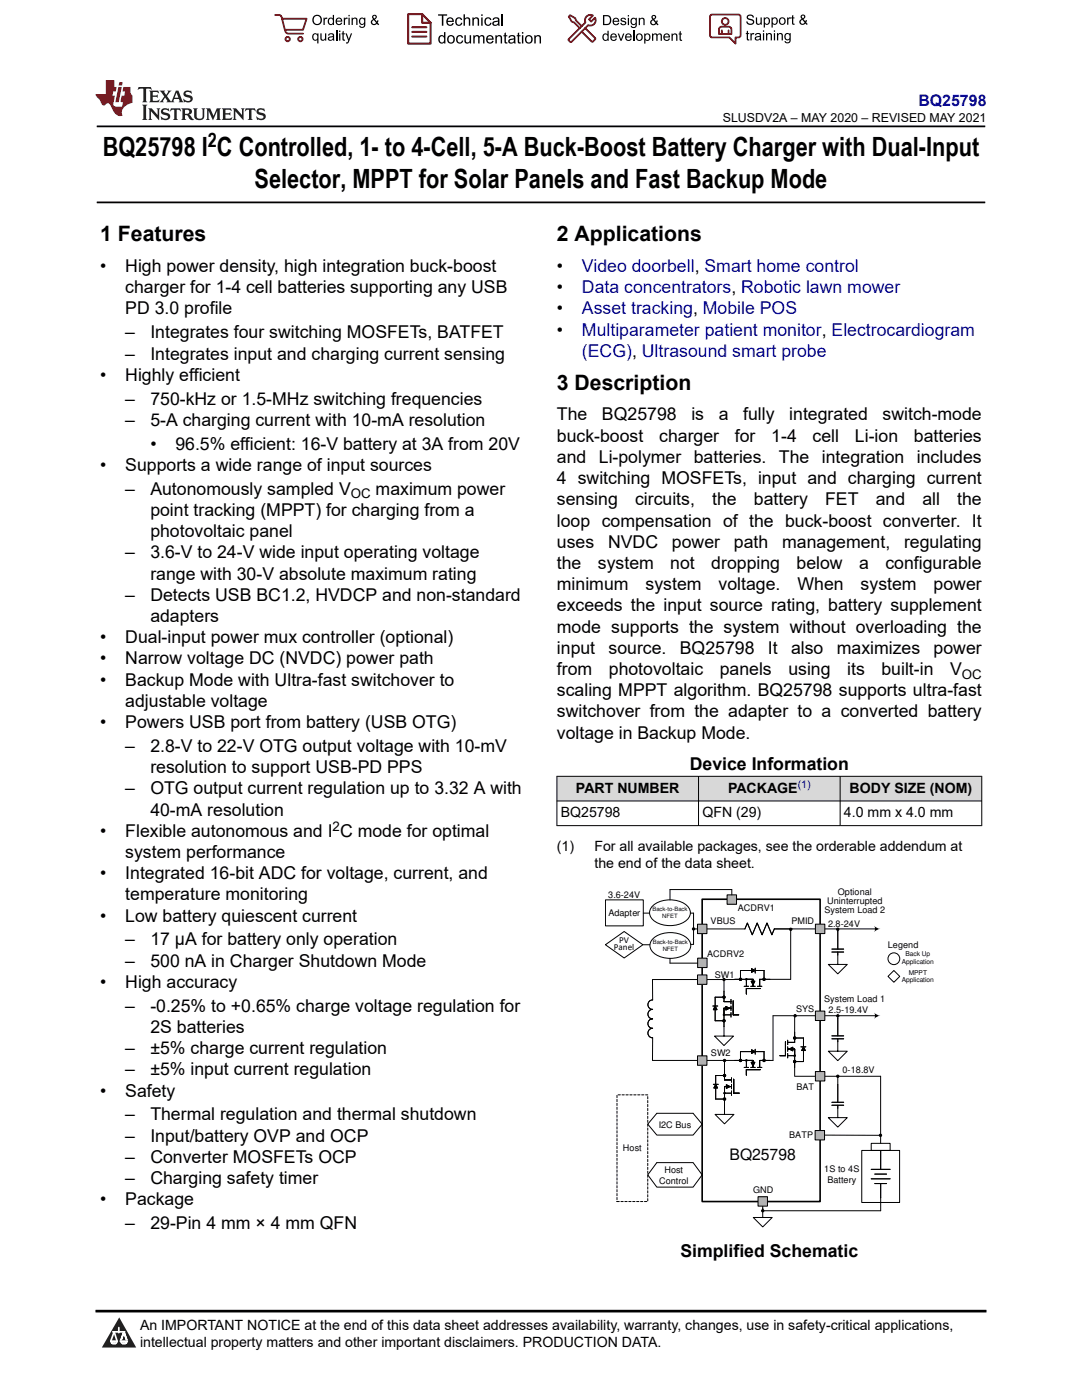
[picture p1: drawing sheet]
<svg xmlns="http://www.w3.org/2000/svg" width="216mm" height="279mm" viewBox="0 0 216 279" stroke-linecap="round" stroke-linejoin="round" font-family="sans-serif">
<defs><g id="words">
<g font-size="5.3">
<text x="20.5" y="31.2">BQ25798 I C Controlled, 1- to 4-Cell, 5-A Buck-Boost Battery Charger with Dual-Input</text>
<text x="50.8" y="37.5">Selector, MPPT for Solar Panels and Fast Backup Mode</text>
</g>
<g font-size="4.2">
<text x="20" y="48.1">1 Features</text>
<text x="111.1" y="48.1">2 Applications</text>
<text x="111.1" y="77.8">3 Description</text>
</g>
<text font-size="4" x="41.5" y="29.4">2</text>
<g font-size="3.5">
<text x="20" y="54.3">•</text>
<text x="25" y="54.3">High power density, high integration buck-boost</text>
<text x="25" y="58.5">charger for 1-4 cell batteries supporting any USB</text>
<text x="111.1" y="54.3">•</text>
<text x="111.1" y="58.5">•</text>
<text x="25" y="62.8">PD 3.0 profile</text>
<text x="111.1" y="62.8">•</text>
<text x="25" y="71.7">–</text>
<text x="25" y="67.5">–</text>
<text x="30" y="71.7">Integrates input and charging current sensing</text>
<text x="30" y="67.5">Integrates four switching MOSFETs, BATFET</text>
<text x="111.1" y="67">•</text>
<text x="20" y="76">•</text>
<text x="25" y="76">Highly efficient</text>
<text x="25" y="80.7">–</text>
<text x="30" y="80.7">750-kHz or 1.5-MHz switching frequencies</text>
<text x="111.1" y="83.9">The</text>
<text x="120.1" y="83.9">BQ25798</text>
<text x="138" y="83.9">is</text>
<text x="143.4" y="83.9">a</text>
<text x="148.3" y="83.9">fully</text>
<text x="157.5" y="83.9">integrated</text>
<text x="176.1" y="83.9">switch-mode</text>
<text x="25" y="85">–</text>
<text x="30" y="85">5-A charging current with 10-mA resolution</text>
<text x="30" y="89.7">•</text>
<text x="35" y="89.7">96.5% efficient: 16-V battery at 3A from 20V</text>
<text x="111.1" y="88.2">buck-boost</text>
<text x="131.5" y="88.2">charger</text>
<text x="146.6" y="88.2">for</text>
<text x="153.9" y="88.2">1-4</text>
<text x="162.2" y="88.2">cell</text>
<text x="170.6" y="88.2">Li-ion</text>
<text x="182.4" y="88.2">batteries</text>
<text x="20" y="94">•</text>
<text x="25" y="94">Supports a wide range of input sources</text>
<text x="111.1" y="92.4">and</text>
<text x="119.5" y="92.4">Li-polymer batteries.</text>
<text x="155.4" y="92.4">The</text>
<text x="164" y="92.4">integration</text>
<text x="182.9" y="92.4">includes</text>
<text x="25" y="98.7">–</text>
<text x="30" y="98.7">Autonomously sampled V</text>
<text x="75" y="98.7">maximum power</text>
<text x="111.1" y="96.6">4 switching MOSFETs, input and charging current</text>
<text x="111.1" y="100.9">sensing</text>
<text x="126.7" y="100.9">circuits,</text>
<text x="142.1" y="100.9">the</text>
<text x="150.4" y="100.9">battery</text>
<text x="164.6" y="100.9">FET</text>
<text x="174.7" y="100.9">and</text>
<text x="184" y="100.9">all</text>
<text x="191" y="100.9">the</text>
<text x="30" y="103">point tracking (MPPT) for charging from a</text>
<text x="30" y="107.2">photovoltaic panel</text>
<text x="111.1" y="105.1">loop compensation of the buck-boost converter. It</text>
<text x="25" y="111.4">–</text>
<text x="30" y="111.4">3.6-V to 24-V wide input operating voltage</text>
<text x="111.1" y="113.6">the</text>
<text x="111.1" y="109.3">uses</text>
<text x="119.3" y="113.6">system</text>
<text x="121.3" y="109.3">NVDC</text>
<text x="133.8" y="113.6">not</text>
<text x="134.1" y="109.3">power</text>
<text x="141.9" y="113.6">dropping</text>
<text x="146.5" y="109.3">path</text>
<text x="156.1" y="109.3">management,</text>
<text x="158.9" y="113.6">below</text>
<text x="171.4" y="113.6">a</text>
<text x="176.7" y="113.6">configurable</text>
<text x="180.4" y="109.3">regulating</text>
<text x="25" y="119.9">–</text>
<text x="30" y="119.9">Detects USB BC1.2, HVDCP and non-standard</text>
<text x="30" y="115.7">range with 30-V absolute maximum rating</text>
<text x="111.1" y="117.8">minimum</text>
<text x="128.8" y="117.8">system</text>
<text x="143.4" y="117.8">voltage.</text>
<text x="159.1" y="117.8">When</text>
<text x="171.7" y="117.8">system</text>
<text x="186.3" y="117.8">power</text>
<text x="30" y="124.1">adapters</text>
<text x="111.1" y="122">exceeds the input source rating, battery supplement</text>
<text x="20" y="128.4">•</text>
<text x="25" y="128.4">Dual-input power mux controller (optional)</text>
<text x="111.1" y="130.5">input</text>
<text x="111.1" y="126.3">mode supports the system without overloading the</text>
<text x="121.4" y="130.5">source.</text>
<text x="135.7" y="130.5">BQ25798</text>
<text x="153.2" y="130.5">It</text>
<text x="157.8" y="130.5">also</text>
<text x="167" y="130.5">maximizes</text>
<text x="186.3" y="130.5">power</text>
<text x="20" y="132.6">•</text>
<text x="20" y="136.8">•</text>
<text x="25" y="132.6">Narrow voltage DC (NVDC) power path</text>
<text x="25" y="136.8">Backup Mode with Ultra-fast switchover to</text>
<text x="111.1" y="134.7">from</text>
<text x="121.5" y="134.7">photovoltaic</text>
<text x="143.6" y="134.7">panels</text>
<text x="157.3" y="134.7">using</text>
<text x="169.1" y="134.7">its</text>
<text x="175.9" y="134.7">built-in</text>
<text x="189.6" y="134.7">V</text>
<text x="25" y="141.1">adjustable voltage</text>
<text x="111.1" y="139">scaling MPPT algorithm. BQ25798 supports ultra-fast</text>
<text x="111.1" y="143.2">switchover from the adapter to a converted battery</text>
<text x="20" y="145.3">•</text>
<text x="25" y="145.3">Powers USB port from battery (USB OTG)</text>
<text x="111.1" y="147.4">voltage in Backup Mode.</text>
<text x="25" y="150.1">–</text>
<text x="30" y="150.1">2.8-V to 22-V OTG output voltage with 10-mV</text>
<text x="30" y="154.3">resolution to support USB-PD PPS</text>
<text x="137.6" y="153.8">Device Information</text>
<text x="25" y="158.5">–</text>
<text x="30" y="158.5">OTG output current regulation up to 3.32 A with</text>
<text x="20" y="167">•</text>
<text x="25" y="167">Flexible autonomous and I C mode for optimal</text>
<text x="30" y="162.8">40-mA resolution</text>
<text x="25" y="171.2">system performance</text>
<text x="20" y="175.5">•</text>
<text x="25" y="175.5">Integrated 16-bit ADC for voltage, current, and</text>
<text x="25" y="179.7">temperature monitoring</text>
<text x="20" y="183.9">•</text>
<text x="25" y="183.9">Low battery quiescent current</text>
<text x="25" y="188.7">–</text>
<text x="30" y="188.7">17 µA for battery only operation</text>
<text x="20" y="197.2">•</text>
<text x="25" y="192.9">–</text>
<text x="25" y="197.2">High accuracy</text>
<text x="30" y="192.9">500 nA in Charger Shutdown Mode</text>
<text x="25" y="201.9">–</text>
<text x="30" y="201.9">-0.25% to +0.65% charge voltage regulation for</text>
<text x="30" y="206.2">2S batteries</text>
<text x="25" y="210.4">–</text>
<text x="25" y="214.6">–</text>
<text x="30" y="210.4">±5% charge current regulation</text>
<text x="30" y="214.6">±5% input current regulation</text>
<text x="20" y="218.9">•</text>
<text x="25" y="218.9">Safety</text>
<text x="25" y="223.6">–</text>
<text x="25" y="227.9">–</text>
<text x="30" y="223.6">Thermal regulation and thermal shutdown</text>
<text x="30" y="227.9">Input/battery OVP and OCP</text>
<text x="25" y="232.1">–</text>
<text x="30" y="232.1">Converter MOSFETs OCP</text>
<text x="25" y="236.3">–</text>
<text x="30" y="236.3">Charging safety timer</text>
<text x="20" y="240.6">•</text>
<text x="25" y="240.6">Package</text>
<text x="25" y="245.3">–</text>
<text x="30" y="245.3">29-Pin 4 mm × 4 mm QFN</text>
<text x="135.8" y="250.9">Simplified Schematic</text>
</g>
<g font-size="3.5" fill="#00f">
<text x="116.1" y="54.3">Video doorbell, Smart home control</text>
<text x="116.1" y="58.5">Data concentrators, Robotic lawn mower</text>
<text x="116.1" y="62.8">Asset tracking, Mobile POS</text>
<text x="116.1" y="67">Multiparameter patient monitor, Electrocardiogram</text>
<text x="116.1" y="71.2">(ECG), Ultrasound smart probe</text>
</g>
<text font-size="3.2" fill="#00f" x="183.3" y="21.1">BQ25798</text>
<text font-size="3.1" x="145.6" y="231.5">BQ25798</text>
<g font-size="2.8">
<text x="114.9" y="158.2">PART NUMBER</text>
<text x="145.3" y="158.2">PACKAGE</text>
<text x="169.5" y="158.2">BODY SIZE (NOM)</text>
<text x="111.9" y="163.1">BQ25798</text>
<text x="140.2" y="163.1">QFN (29)</text>
<text x="168.4" y="163.1">4.0 mm x 4.0 mm</text>
<text x="111.1" y="169.9">(1)</text>
<text x="118.6" y="169.9">For all available packages, see the orderable addendum at</text>
<text x="118.6" y="173.3">the end of the data sheet.</text>
<text x="27.9" y="268.9">intellectual property matters and other important disclaimers. PRODUCTION DATA.</text>
<text x="27.9" y="265.5">An IMPORTANT NOTICE at the end of this data sheet addresses availability, warranty, changes, use in safety-critical applications,</text>
</g>
<g font-size="2.6">
<text x="70" y="99.4">OC</text>
<text x="191.9" y="135.4">OC</text>
<text x="66.4" y="165.8">2</text>
</g>
<text font-size="2.5" x="144.2" y="24.3">SLUSDV2A – MAY 2020 – REVISED MAY 2021</text>
<text font-size="2.1" fill="#00f" x="159.2" y="157.3">(1)</text>
<g font-size="1.8">
<text x="121.4" y="179.1">3.6-24V</text>
<text x="167.2" y="178.5">Optional</text>
<text x="121.4" y="182.7">Adapter</text>
<text x="141.8" y="184.3">VBUS</text>
<text x="147.2" y="181.7">ACDRV1</text>
<text x="157.9" y="184.3">PMID</text>
<text x="164.5" y="182.2">System Load 2</text>
<text x="165.1" y="180.4">Uninterrupted</text>
<text x="165.2" y="185">2.8-24V</text>
<text x="122.5" y="189.7">Panel</text>
<text x="123.6" y="188.2">PV</text>
<text x="141.1" y="190.9">ACDRV2</text>
<text x="177.2" y="189.3">Legend</text>
<text x="142.6" y="195.1">SW1</text>
<text x="158.8" y="201.9">SYS</text>
<text x="164.5" y="200">System Load 1</text>
<text x="165.3" y="202.2">2.5-19.4V</text>
<text x="141.9" y="210.7">SW2</text>
<text x="168.1" y="214.2">0-18.8V</text>
<text x="158.9" y="217.6">BAT</text>
<text x="131.4" y="225.1">I2C Bus</text>
<text x="157.5" y="227.1">BATP</text>
<text x="124.3" y="229.7">Host</text>
<text x="164.5" y="233.8">1S to 4S</text>
<text x="131.5" y="236.2">Control</text>
<text x="132.6" y="234">Host</text>
<text x="150.3" y="238.2">GND</text>
<text x="165.1" y="236">Battery</text>
</g>
<g font-size="1.3">
<text x="180.7" y="190.9">Back Up</text>
<text x="180" y="196">Application</text>
<text x="180" y="192.4">Application</text>
<text x="181.3" y="194.5">MPPT</text>
</g>
<g font-size="1.2">
<text x="130.2" y="181.8">Back-to-Back</text>
<text x="132.2" y="183.2">NFET</text>
<text x="130.3" y="188.3">Back-to-Back</text>
<text x="132.2" y="189.8">NFET</text>
</g>
</g></defs>
<path d="M19.3 25.2h177.3M19.3 40.4h177.3" fill="none" stroke="#000" stroke-width=".35"/>
<g fill="#d8d8d8">
<path d="M111.1 154.9h84.8v5h-84.8z" fill-rule="evenodd"/>
<path d="M111.2 155h28.1v4.8h-28.1z" fill-rule="evenodd"/>
<path d="M139.4 155h28.2v4.8h-28.2z" fill-rule="evenodd"/>
<path d="M167.7 155h28.1v4.8h-28.1z" fill-rule="evenodd"/>
</g>
<g fill="none" stroke="#000" stroke-width=".2">
<path d="M111.1 154.9h84.9M111.1 159.9h84.9M111.1 154.9v9.9M139.4 154.9v9.9M167.6 154.9v9.9M195.9 154.9v9.9M111.1 164.8h84.9M130.2 195.5h16.4M130.2 199.6a.94 .94 0 0 0-.9 .9 .94 .94 0 0 0 .9 .9 .94 .94 0 0 0-.9 1 .94 .94 0 0 0 .9 .9 .94 .94 0 0 0-.9 1 .94 .94 0 0 0 .9 .9 .94 .94 0 0 0-.9 1 .94 .94 0 0 0 .9 .9M138.4 185.4h10.2M144.5 199h-1.8v4.7h1.8M144.5 197.8v2.1h1.4"/>
<path d="M145.9 199.5v.8M146.3 199.7v2.8h1.1M146.6 195.4h3.7v1.4M147.8 195.4v-1.7h4.7v1.7M148.5 196.8h.9M148.9 195.4v1.4M149.8 196.8h.9M149.9 195.8h.7l-.3 .7zM150 193.3l.7 .4-.7 .4zM150.7 193.2v1M151.1 196.8h.9M151.7 197.3h-2.8v1.1"/>
<path d="M153.6 195.4h-2v1.4M158 185.4h9.2M130.2 211.6h16.4M142.2 200.8h1M142.7 200.8l.4 .7h-.8zM144.5 202.5h1.3M144.8 200.8l.8 .4-.8 .4zM145.9 201.2h-1.4v3.7M145.9 200.8v.9M145.9 202.1v.9M154.2 202.7h20.5M165.3 209.8h3.8l-1.9 1.9z"/>
<path d="M166 207.3h2.3M166 206.7h2.3M166 220h2.3M167.2 202.7v4M167.2 207.3v2.5M167.2 214.8v5.2M131.1 222.2h7.2l1.8 2.2-1.8 2.1h-7.2l-1.8-2.1zM138.2 232h-7.1l-1.8 2.5 1.8 2.4h7.2l1.8-2.4-1.8-2.5M152.2 239.7v3.3M164.5 226.5l11.3 .1M165.3 223h3.8l-1.9 1.9zM166 220.6h2.3"/>
<path d="M167.2 220.6v2.4M172 229.6h7.5v10.4h-7.5zM173.8 228.2h3.8v1.4h-3.8zM173.8 233.4h3.8M173.8 235.3h3.8M174.5 234.3h2.4M174.5 236.2h2.4M175.7 229.6v3.8M175.7 236.2v2.8M150.3 243h3.8l-1.9 1.9z"/>
<circle cx="144.5" cy="199" r=".23"/>
<circle cx="147.8" cy="195.4" r=".23"/>
<circle cx="152.5" cy="195.4" r=".23"/>
<circle cx="144.5" cy="203.7" r=".23"/>
<circle cx="167.2" cy="214.8" r=".24"/>
<circle cx="152.2" cy="241.6" r=".23"/>
</g>
<g fill="#000">
<path d="M149.9 195.8h.7l-.3 .7zM150 193.3l.7 .4-.7 .4zM142.7 200.8l.4 .7h-.8zM144.8 200.8l.8 .4-.8 .4z"/>
<path d="M174.5 202.1l.5 .4 .7 .2-.7 .2-.5 .4 .1-.6z" fill-rule="evenodd"/>
<circle cx="144.5" cy="199" r=".23"/>
<circle cx="147.8" cy="195.4" r=".23"/>
<circle cx="148.9" cy="195.4" r=".23"/>
<circle cx="152.5" cy="195.4" r=".23"/>
<circle cx="144.5" cy="202.5" r=".23"/>
<circle cx="144.5" cy="203.7" r=".23"/>
<circle cx="167.2" cy="214.8" r=".24"/>
<circle cx="152.2" cy="241.6" r=".23"/>
</g>
<path d="M140.1 179.5h23.5v60.3h-23.5z" fill="none" stroke="#000" stroke-width=".33"/>
<path d="M123.1 218.5h6.2v21.3h-6.2z" fill="none" stroke="#000" stroke-width=".2" stroke-dasharray=".5 .3"/>
<path d="M139.2 184.4h1.9v1.9h-1.9z" fill-rule="evenodd" fill="#b3b3b3"/>
<path d="M139.2 184.4h1.9v1.9h-1.9z" fill="none" stroke="#000" stroke-width=".2"/>
<path d="M139.2 194.6h1.9v1.8h-1.9z" fill-rule="evenodd" fill="#b3b3b3"/>
<g fill="none" stroke="#000" stroke-width=".2">
<path d="M139.2 194.6h1.9v1.8h-1.9zM144.5 195.5v2.3M142.3 216.4h1M142.6 206.8h3.8l-1.9 1.9zM142.8 216.4l.4 .7h-.8zM144.5 204.9v1.9M144.6 214.6h-1.8v4.7h1.8M144.6 211.6v3.9h1.4M144.6 218.2h1.3M144.9 216.5l.8 .3-.8 .4zM146 216.8h-1.4v5.6M146 215.1v.9"/>
<path d="M146 216.4v.9M146 217.7v.9M146.4 215.4v2.8h1.1M146.6 211.6h3.7v1.4M147.8 211.6v-1.7h4.7v1.7M148.5 213h.9M148.9 211.6v1.4M149.8 213h.9M149.9 212h.7l-.3 .7zM150 209.5l.7 .4-.7 .3zM150.7 209.4v1M151.1 213h.9"/>
<path d="M151.7 213.5h-2.8v1.1M153.6 211.6h-2v1.4M142.7 222.4h3.8l-1.9 1.9z"/>
<circle cx="144.5" cy="195.5" r=".24"/>
<circle cx="157.8" cy="185.5" r=".24"/>
<circle cx="144.6" cy="214.6" r=".23"/>
<circle cx="144.6" cy="219.3" r=".23"/>
<circle cx="144.6" cy="211.6" r=".24"/>
<circle cx="147.8" cy="211.6" r=".23"/>
<circle cx="152.5" cy="211.6" r=".23"/>
<circle cx="158.7" cy="202.7" r=".23"/>
</g>
<g fill="#000">
<path d="M142.8 216.4l.4 .7h-.8zM144.9 216.5l.8 .3-.8 .4zM149.9 212h.7l-.3 .7zM150 209.5l.7 .4-.7 .3z"/>
<circle cx="144.5" cy="195.5" r=".24"/>
<circle cx="157.8" cy="185.5" r=".24"/>
<circle cx="144.6" cy="218.2" r=".23"/>
<circle cx="144.6" cy="214.6" r=".23"/>
<circle cx="144.6" cy="219.3" r=".23"/>
<circle cx="144.6" cy="211.6" r=".24"/>
<circle cx="147.8" cy="211.6" r=".23"/>
<circle cx="148.9" cy="211.6" r=".23"/>
<circle cx="152.5" cy="211.6" r=".23"/>
<circle cx="158.7" cy="202.7" r=".23"/>
</g>
<path d="M139.2 210.7h1.9v1.9h-1.9z" fill-rule="evenodd" fill="#b3b3b3"/>
<g fill="none" stroke="#000" stroke-width=".2">
<path d="M139.2 210.7h1.9v1.9h-1.9zM154.2 202.7v8.9h-.6M156.7 207.9v2.8h-1.1M157.2 209.4h1.4v5.4M157.2 207.6v.9M157.2 208.9v.9M157.2 210.2v.9M157.2 210.7h1.4M157.5 209.4l.7-.4v.7zM158.6 207.2h1.7v4.7h-1.7M158.6 202.7v5.3h-1.4M158.7 214.8h17v13.4"/>
<path d="M159.8 208.9h1M160.3 208.9l.4 .8h-.7z"/>
<circle cx="158.6" cy="211.9" r=".24"/>
<circle cx="158.6" cy="207.2" r=".24"/>
</g>
<g fill="#000">
<path d="M157.5 209.4l.7-.4v.7zM160.3 208.9l.4 .8h-.7z"/>
<circle cx="158.6" cy="210.7" r=".24"/>
<circle cx="158.6" cy="211.9" r=".24"/>
<circle cx="158.6" cy="207.2" r=".24"/>
</g>
<path d="M162.7 201.8h1.9v1.9h-1.9z" fill-rule="evenodd" fill="#b3b3b3"/>
<path d="M162.7 201.8h1.9v1.9h-1.9z" fill="none" stroke="#000" stroke-width=".2"/>
<path d="M162.7 213.9h1.9v1.8h-1.9z" fill-rule="evenodd" fill="#b3b3b3"/>
<path d="M162.7 213.9h1.9v1.8h-1.9z" fill="none" stroke="#000" stroke-width=".2"/>
<path d="M151.3 238.8h1.8v1.9h-1.8z" fill-rule="evenodd" fill="#b3b3b3"/>
<path d="M151.3 238.8h1.8v1.9h-1.8z" fill="none" stroke="#000" stroke-width=".2"/>
<path d="M162.7 184.4h1.9v1.9h-1.9z" fill-rule="evenodd" fill="#b3b3b3"/>
<path d="M148.6 185.4l.5-1.2 1 2.4 1-2.4 1 2.4 .9-2.4 1 2.4 .5-1.2h3.5M157.8 185.4v10h-4.2M162.7 184.4h1.9v1.9h-1.9zM165.3 192.5h3.8l-1.9 1.9zM166 190h2.3M166 189.4h2.3M167.2 185.4v4M167.2 190v2.5M175.7 239v2.6h-23.5" fill="none" stroke="#000" stroke-width=".2"/>
<path d="M162.6 225.6h1.9v1.9h-1.9z" fill-rule="evenodd" fill="#b3b3b3"/>
<g fill="none" stroke="#000" stroke-width=".2">
<path d="M167.2 185.4h7.5M162.6 225.6h1.9v1.9h-1.9z"/>
<circle cx="167.2" cy="185.5" r=".24"/>
<circle cx="167.2" cy="202.7" r=".23"/>
<circle cx="175.7" cy="226.6" r=".24"/>
</g>
<g fill="#000">
<path d="M174.5 184.8l.5 .4 .7 .2-.7 .2-.5 .4 .1-.6z" fill-rule="evenodd"/>
<circle cx="167.2" cy="185.5" r=".24"/>
<circle cx="167.2" cy="202.7" r=".23"/>
<circle cx="175.7" cy="226.6" r=".24"/>
</g>
<path d="M139.2 191.2h1.9v1.9h-1.9z" fill-rule="evenodd" fill="#b3b3b3"/>
<g fill="none" stroke="#000" stroke-width=".2">
<path d="M128.4 188.5h1.3M130.2 195.5v4.1M133.7 191.3v.9h5.5M137.8 182.2h.6v3.1M138.4 185.4v3.1h-.6M139.2 191.2h1.9v1.9h-1.9zM130.2 207.1v4.5"/>
<circle cx="138.4" cy="185.4" r=".23"/>
</g>
<circle cx="138.4" cy="185.4" r=".23" fill="#000"/>
<path d="M120.8 179.6h7.6v5.2h-7.6z" fill-rule="evenodd" fill="#fff"/>
<path d="M120.8 179.6h7.6v5.2h-7.6zM128.4 182.2h1.2" fill="none" stroke="#000" stroke-width=".2"/>
<path d="M145.1 178.6h1.9v1.9h-1.9z" fill-rule="evenodd" fill="#b3b3b3"/>
<g fill="none" stroke="#000" stroke-width=".2">
<path d="M145.1 178.6h1.9v1.9h-1.9zM146 178.6v-1.1h-12.3v2.1M120.8 188.5l3.7-2.6 3.8 2.6-3.8 2.7zM130.3 180.7a5.4 5.4 0 0 1 7.1 .5 1.94 1.94 0 0 1-.8 2.8 5.4 5.4 0 0 1-6.7-.8 1.79 1.79 0 0 1 .4-2.5zM130.4 187.3a5.4 5.4 0 0 1 7.1 .4 1.94 1.94 0 0 1-.9 2.8 5.4 5.4 0 0 1-6.6-.8 1.79 1.79 0 0 1 .4-2.4zM177.2 194.9l1.2-1.2 1.1 1.2-1.1 1.1z"/>
<circle cx="178.4" cy="191.3" r="1.17"/>
</g>
<path d="M0 0h215.9v23.8h-215.9z" fill-rule="evenodd" fill="#fff"/>
<path d="M27.7 17.4l-.2 .6 .5-.3h.6v.2v2.1l-.2 .4h1l-.2-.4v-2.1v-.2h.5l.5 .3-.1-.6zM29.8 18.1l.2 .4v1.5l-.2 .4h1.9l.1-.6a1.08 1.08 0 0 1-1.3 .2v-.7h.6l.4 .2v-.6l-.4 .2h-.6v-.6l.2-.1a1 1 0 0 1 1 .2l-.1-.5zM31.8 18.1l1 1.1-1 1.2h.9l-.2-.2 .4-.7 .5 .7-.2 .2h1.6l-.2-.2 .1-.4h1l.1 .4-.1 .2h.9l-.2-.3-.8-2h-.5l-1 2.2-.8-1.1 .9-1.1h-.8l.2 .2-.5 .7-.3-.7 .1-.2zM35.2 18.5l.4 1h-.8zM36.8 18.2a.65 .65 0 0 0-.2 .8 .65 .65 0 0 0 .6 .4l.7 .2 .1 .2a.79 .79 0 0 1-.7 .4 .79 .79 0 0 1-.7-.5l.1 .7 .2-.1a.93 .93 0 0 0 1.1 .1 .93 .93 0 0 0 .4-1 1.46 1.46 0 0 0-1.2-.6l-.1-.3a1.09 1.09 0 0 1 1.2 .2l-.2-.6-.1 .1-.6-.2zM28.4 20.9l.2 .4v2.3l-.2 .3h1l-.2-.3v-2.3l.2-.4zM29.6 21.6l.2 .4v1.6l-.2 .3h.8l-.3-.3v-1.4l1.7 1.8v-2l.2-.4h-.8l.2 .2 .1 1.1-1.2-1.3zM32.3 21.8a.65 .65 0 0 0-.2 .7 .65 .65 0 0 0 .7 .4l.6 .2 .1 .2a.79 .79 0 0 1-.7 .4 .79 .79 0 0 1-.7-.5l.1 .7 .2-.1a.93 .93 0 0 0 1.1 .1 .93 .93 0 0 0 .4-.9 1.46 1.46 0 0 0-1.2-.6l-.1-.4a1.09 1.09 0 0 1 1.2 .2l-.2-.6-.1 .1-.6-.1zM34.1 21.6l-.1 .7a.63 .63 0 0 1 .7-.4l.1 1.7-.3 .3h1l-.2-.3v-1.7a.66 .66 0 0 1 .8 .4l-.1-.7zM36.2 21.6l.2 .4v1.6l-.2 .3h.9l-.2-.2v-.7h.5l.1 .2a.79 .79 0 0 0 1.2 .6l-1-.9a.61 .61 0 0 0 .6-.6 .61 .61 0 0 0-.5-.6zM36.9 21.9h.2a.47 .47 0 0 1 .5 .1 .47 .47 0 0 1 .1 .5l-.2 .2h-.6zM38.5 21.6l.2 .2a2.27 2.27 0 0 0 .4 2 1.04 1.04 0 0 0 1.7-.7v-1.3l.2-.2h-.8l.2 .4v1.1a.6 .6 0 0 1-.6 .6 .6 .6 0 0 1-.6-.6v-1.1l.3-.4zM41.1 21.6l.2 .4v1.6l-.2 .3h.7l-.2-.3v-1.5l.9 1.9 .8-1.9v1.5l-.2 .3h1l-.3-.3v-1.6l.3-.4h-.8l-.7 1.5-.7-1.5zM44.3 21.6l.2 .4v1.6l-.2 .3h1.9l.1-.5a1.09 1.09 0 0 1-1.3 .1v-.6h.6l.4 .1v-.6l-.4 .2h-.6v-.6l.2-.1a1.01 1.01 0 0 1 1 .3l-.1-.6zM46.4 21.6l.3 .4v1.6l-.3 .3h.8l-.2-.3v-1.4l1.6 1.8v-2l.2-.4h-.7l.2 .2v1.1l-1.2-1.3zM49 21.6l-.1 .7a.63 .63 0 0 1 .8-.4v1.7l-.3 .3h1l-.2-.3v-1.7a.66 .66 0 0 1 .8 .4l-.1-.7zM51.4 21.8a.65 .65 0 0 0-.2 .7 .65 .65 0 0 0 .6 .4l.6 .2 .2 .2a.79 .79 0 0 1-.8 .4 .79 .79 0 0 1-.6-.5l.1 .7 .2-.1a.93 .93 0 0 0 1 .1 .93 .93 0 0 0 .5-.9 1.46 1.46 0 0 0-1.3-.6l-.1-.4a1.09 1.09 0 0 1 1.3 .2l-.2-.6-.2 .1-.5-.1z" fill="#231f20"/>
<path d="M21.1 16v2.8h-2v.3l.9 1a.95 .95 0 0 0 .9 .9 .59 .59 0 0 1 .6-.4 .59 .59 0 0 1 .5 .4l.4 .8a1.59 1.59 0 0 0 2.1 1.3 1.61 1.61 0 0 1 1-2.2l1-.4-.1-1.5a1.59 1.59 0 0 1-.4-1.6h-1.4l-.2 .9h.5l-.1 .8h-.5l-.2 1v.2l.4 .1-.2 .9h-.6a.73 .73 0 0 1-1.1-.7l.3-1.5h-.5l.2-.8h.5l.2-.9h-.5v-1.4zM23.6 17.4l-.6 3h.7l.6-3zM23.8 16.4l-.1 .7h.7l.1-.7z" fill="#ed1c24"/>
<g fill="#000">
<path d="M62.3 4a1 1 0 0 1 2 0 1 1 0 0 1-2 0zM62.8 3.4a.78 .78 0 0 0-.1 1.1 .78 .78 0 0 0 1.1 .1 .78 .78 0 0 0 .1-1.1 .78 .78 0 0 0-1.1-.1z" fill-rule="evenodd"/>
<path d="M62.5 6.8l.4-.2 .4 .3v-.2h.2v2h-.2v-.7a.68 .68 0 0 1-.9-.1 .68 .68 0 0 1 0-.9zM62.6 7a.51 .51 0 0 0-.1 .6 .51 .51 0 0 0 .7 .2 .51 .51 0 0 0 .1-.7 .51 .51 0 0 0-.7-.1z" fill-rule="evenodd"/>
<path d="M64.5 3.5h.3v.3l.1-.3h.3l.1 .1-.1 .2a.32 .32 0 0 0-.3 0 .32 .32 0 0 0-.1 .4v.8h-.3z" fill-rule="evenodd"/>
<path d="M63.9 6.7h.3v.8a.36 .36 0 0 0 .3 .4 .36 .36 0 0 0 .4-.5v-.7h.2v1.4h-.2v-.2a.51 .51 0 0 1-.6 .2 .51 .51 0 0 1-.4-.5z" fill-rule="evenodd"/>
<path d="M65.6 3.7l.4-.2 .4 .2v-.7h.3v2h-.3v-.2a.7 .7 0 0 1-1-.1 .7 .7 0 0 1 .2-1zM65.8 3.8a.51 .51 0 0 0-.1 .7 .51 .51 0 0 0 .6 .2 .51 .51 0 0 0 .1-.7 .51 .51 0 0 0-.6-.2z" fill-rule="evenodd"/>
<path d="M65.6 6.8a.66 .66 0 0 1 .8-.1 .66 .66 0 0 1 .3 .8v.6h-.2l-.1-.2a.52 .52 0 0 1-.7 .2 .52 .52 0 0 1-.2-.6l.3-.2a.42 .42 0 0 0 .6-.3l-.3-.2-.3 .1-.1 .2h-.3zM65.7 7.6a.35 .35 0 0 0 .3 .4 .35 .35 0 0 0 .4-.4v-.2z" fill-rule="evenodd"/>
<path d="M67.7 6.1h.2v.3h-.2zM67.7 6.7h.2v1.4h-.2z" fill-rule="evenodd"/>
<path d="M67.1 3.7a.68 .68 0 0 1 .9-.1 .68 .68 0 0 1 .3 .7h-1.1a.42 .42 0 0 0 .3 .5 .42 .42 0 0 0 .5-.3h.3a.73 .73 0 0 1-1.1 .4 .73 .73 0 0 1-.1-1.2zM67.4 3.8l-.2 .3h.8l-.2-.4z" fill-rule="evenodd"/>
<path d="M68.6 3.5h.2v.3l.2-.3h.3l.1 .1-.1 .2a.32 .32 0 0 0-.4 0 .32 .32 0 0 0-.1 .4v.8h-.2z" fill-rule="evenodd"/>
<path d="M68.3 6.3l.3-.1v.5h.2v.1h-.2v.9l.3 .4a.36 .36 0 0 1-.4 0 .36 .36 0 0 1-.2-.4v-.9h-.1v-.1h.1z" fill-rule="evenodd"/>
<path d="M68.9 6.7h.3l.4 1.1 .4-1.1h.3l-.6 1.4a.51 .51 0 0 1-.6 .6l-.1-.3h.3l.2-.3z" fill-rule="evenodd"/>
<path d="M69.5 3h.3v.3h-.3zM69.5 3.5h.3v1.5h-.3z" fill-rule="evenodd"/>
<path d="M70.2 3.5h.2v.2a.52 .52 0 0 1 .6-.2 .52 .52 0 0 1 .3 .6v.9h-.2v-.9a.34 .34 0 0 0-.3-.4 .34 .34 0 0 0-.4 .3v1h-.2z" fill-rule="evenodd"/>
<path d="M71.8 3.7l.4-.2 .5 .2v-.2h.2v1.3a.64 .64 0 0 1-.5 .8 .64 .64 0 0 1-.7-.5h.2a.41 .41 0 0 0 .5 .2 .41 .41 0 0 0 .2-.5 .69 .69 0 0 1-.9-.1 .69 .69 0 0 1 .1-1zM72 3.8a.5 .5 0 0 0-.1 .7 .5 .5 0 0 0 .7 .1 .5 .5 0 0 0 .1-.6 .5 .5 0 0 0-.7-.2z" fill-rule="evenodd"/>
<path d="M74.4 3.1a.47 .47 0 0 1 .7 .1 .47 .47 0 0 1-.3 .7l.4 .4 .1-.3 .2 .1-.1 .4 .3 .3-.2 .2-.3-.3a.63 .63 0 0 1-1 .1 .63 .63 0 0 1 .3-1l-.3-.4zM74.5 3.4a.27 .27 0 0 0 .5 0 .27 .27 0 0 0-.5 0zM74.4 4.1a.4 .4 0 0 0 0 .6 .4 .4 0 0 0 .6-.1l-.4-.6z" fill-rule="evenodd"/>
<path d="M87.4 2.9h1.8v.2h-.7v2h-.3v-2h-.8z" fill-rule="evenodd"/>
<path d="M87.6 7.2l.5-.2 .5 .2v-.8h.3v2.3h-.3v-.2a.76 .76 0 0 1-1-.1 .76 .76 0 0 1-.1-1zM87.9 7.4a.58 .58 0 0 0-.2 .7 .58 .58 0 0 0 .8 .2 .58 .58 0 0 0 .1-.7 .58 .58 0 0 0-.7-.2z" fill-rule="evenodd"/>
<path d="M89.5 7.2a.81 .81 0 0 1 1.1 .1 .81 .81 0 0 1-.2 1.2 .81 .81 0 0 1-1.1-.2l-.1-.7zM89.6 7.4a.57 .57 0 0 0 0 .8 .57 .57 0 0 0 .8 0 .57 .57 0 0 0 0-.7 .57 .57 0 0 0-.8-.1z" fill-rule="evenodd"/>
<path d="M89.3 3.7a.77 .77 0 0 1 .9-.2 .77 .77 0 0 1 .4 .9h-1.3a.48 .48 0 0 0 .4 .5 .48 .48 0 0 0 .6-.3h.3a.83 .83 0 0 1-1.3 .4 .83 .83 0 0 1 0-1.3zM89.5 3.8l-.2 .4h1l-.3-.5z" fill-rule="evenodd"/>
<path d="M91 3.7a.7 .7 0 0 1 1.2 .3h-.2a.45 .45 0 0 0-.6-.3 .45 .45 0 0 0-.3 .6 .45 .45 0 0 0 .3 .6 .45 .45 0 0 0 .6-.4l.3 .1a.76 .76 0 0 1-1.1 .5 .76 .76 0 0 1-.3-1.1z" fill-rule="evenodd"/>
<path d="M91.2 7.2a.7 .7 0 0 1 1.2 .3l-.3 .1a.45 .45 0 0 0-.5-.4 .45 .45 0 0 0-.3 .7 .45 .45 0 0 0 .3 .6 .45 .45 0 0 0 .6-.4h.2a.76 .76 0 0 1-1 .5 .76 .76 0 0 1-.4-1.1z" fill-rule="evenodd"/>
<path d="M92.5 2.9h.3v.8a.59 .59 0 0 1 .7-.2 .59 .59 0 0 1 .3 .6v1h-.2v-1a.4 .4 0 0 0-.5-.4 .4 .4 0 0 0-.3 .5v.9h-.3z" fill-rule="evenodd"/>
<path d="M92.7 7h.2v.9a.41 .41 0 0 0 .5 .6 .41 .41 0 0 0 .3-.6v-.9h.3v1.7h-.3v-.3a.58 .58 0 0 1-.7 .3 .58 .58 0 0 1-.3-.7z" fill-rule="evenodd"/>
<path d="M94.3 3.5h.2v.2a.59 .59 0 0 1 .7-.2 .59 .59 0 0 1 .4 .6v1h-.3v-1a.41 .41 0 0 0-.4-.4 .41 .41 0 0 0-.4 .5v.9h-.2z" fill-rule="evenodd"/>
<path d="M94.4 7h.3v.3a.56 .56 0 0 1 1 0 .54 .54 0 0 1 .6-.3 .54 .54 0 0 1 .4 .5v1.2h-.3v-1.1a.34 .34 0 0 0-.3-.4 .34 .34 0 0 0-.4 .3v1.2h-.3v-1.1a.38 .38 0 0 0-.5-.3 .38 .38 0 0 0-.2 .5v.9h-.3z" fill-rule="evenodd"/>
<path d="M96 2.9h.3v.3h-.3zM96 3.5h.3v1.6h-.3z" fill-rule="evenodd"/>
<path d="M96.8 3.7a.7 .7 0 0 1 1.3 .3h-.3a.45 .45 0 0 0-.6-.3 .45 .45 0 0 0-.3 .6 .45 .45 0 0 0 .3 .6 .45 .45 0 0 0 .6-.4l.3 .1a.76 .76 0 0 1-1.1 .5 .76 .76 0 0 1-.3-1.1z" fill-rule="evenodd"/>
<path d="M97.2 7.2a.77 .77 0 0 1 .9-.1 .77 .77 0 0 1 .4 .8h-1.2a.48 .48 0 0 0 .3 .6 .48 .48 0 0 0 .6-.4l.3 .1a.83 .83 0 0 1-1.3 .3 .83 .83 0 0 1 0-1.3zM97.4 7.4l-.1 .3h.9l-.2-.4z" fill-rule="evenodd"/>
<path d="M98.8 7h.3v.3a.59 .59 0 0 1 .7-.3 .59 .59 0 0 1 .4 .7v1h-.3v-1a.41 .41 0 0 0-.5-.5 .41 .41 0 0 0-.3 .6v.9h-.3z" fill-rule="evenodd"/>
<path d="M98.4 3.7a.74 .74 0 0 1 1-.2 .74 .74 0 0 1 .3 .9v.7h-.3v-.2a.59 .59 0 0 1-.8 .3 .59 .59 0 0 1-.3-.8l1.1-.3a.42 .42 0 0 0-.4-.4 .42 .42 0 0 0-.5 .3h-.2zM98.6 4.5a.36 .36 0 0 0 .2 .5 .36 .36 0 0 0 .5-.2l.1-.5z" fill-rule="evenodd"/>
<path d="M100.7 6.6l.2-.1v.5h.3v.2h-.3v1l.1 .2h.2l.1 .3a.41 .41 0 0 1-.5-.1 .41 .41 0 0 1-.1-.4v-1h-.2v-.2h.2z" fill-rule="evenodd"/>
<path d="M101.6 7.2a.74 .74 0 0 1 .9-.2 .74 .74 0 0 1 .3 1l.1 .7h-.3v-.2a.59 .59 0 0 1-.8 .2 .59 .59 0 0 1-.3-.8l1-.3a.42 .42 0 0 0-.3-.4 .42 .42 0 0 0-.5 .3h-.3zM101.8 8.1a.36 .36 0 0 0 .1 .5 .36 .36 0 0 0 .5-.3l.2-.4z" fill-rule="evenodd"/>
<path d="M103.3 6.6l.3-.1v.5h.3v.2h-.3v1l.1 .2h.2v.3a.41 .41 0 0 1-.5-.1 .41 .41 0 0 1-.1-.4v-1h-.2v-.2h.2z" fill-rule="evenodd"/>
<path d="M104.1 6.4h.3v.3h-.3zM104.1 7h.3v1.7h-.3z" fill-rule="evenodd"/>
<path d="M105 7.2a.81 .81 0 0 1 1.1 .1 .81 .81 0 0 1-.1 1.2 .81 .81 0 0 1-1.2-.2v-.7zM105.2 7.4a.57 .57 0 0 0-.1 .8 .57 .57 0 0 0 .8 0 .57 .57 0 0 0 0-.7 .57 .57 0 0 0-.7-.1z" fill-rule="evenodd"/>
<path d="M106.6 7h.3v.3a.59 .59 0 0 1 .7-.3 .59 .59 0 0 1 .4 .7v1h-.3v-1a.41 .41 0 0 0-.5-.5 .41 .41 0 0 0-.3 .6v.9h-.3z" fill-rule="evenodd"/>
<path d="M120.3 3h.7a1 1 0 0 1 1 1 1 1 0 0 1-1 1h-.7zM120.6 3.2v1.6h.4a.77 .77 0 0 0 .7-.8 .77 .77 0 0 0-.7-.8z" fill-rule="evenodd"/>
<path d="M120.4 6.9l.4-.2 .4 .2v-.8h.3v2h-.3v-.1a.7 .7 0 0 1-.9-.2 .7 .7 0 0 1 .1-.9zM120.6 7a.51 .51 0 0 0-.1 .7 .51 .51 0 0 0 .6 .1 .51 .51 0 0 0 .1-.6 .51 .51 0 0 0-.6-.2z" fill-rule="evenodd"/>
<path d="M122 6.9a.68 .68 0 0 1 .8-.2 .68 .68 0 0 1 .3 .8h-1.1a.42 .42 0 0 0 .3 .5 .42 .42 0 0 0 .5-.3h.3a.73 .73 0 0 1-1.1 .3 .73 .73 0 0 1 0-1.1zM122.2 7l-.2 .3h.8l-.2-.4z" fill-rule="evenodd"/>
<path d="M122.4 3.7a.68 .68 0 0 1 .8-.1 .68 .68 0 0 1 .4 .8h-1.1a.42 .42 0 0 0 .3 .4 .42 .42 0 0 0 .5-.3l.3 .1a.73 .73 0 0 1-1.2 .3 .73 .73 0 0 1 0-1.2zM122.6 3.8l-.1 .3h.8l-.2-.3z" fill-rule="evenodd"/>
<path d="M123.9 3.7l.1-.1a.62 .62 0 0 1 .9 .3l-.2 .1a.29 .29 0 0 0-.3-.3 .29 .29 0 0 0-.3 .3l.1 .1a.58 .58 0 0 1 .6 .1 .58 .58 0 0 1 .1 .6 .67 .67 0 0 1-1.1-.2l.2-.1a.33 .33 0 0 0 .4 .4 .33 .33 0 0 0 .3-.4 .71 .71 0 0 1-.9-.6z" fill-rule="evenodd"/>
<path d="M123.3 6.7h.2l.4 1.2 .4-1.2h.3l-.6 1.4h-.2z" fill-rule="evenodd"/>
<path d="M125.3 3h.2v.3h-.2zM125.3 3.6h.2v1.4h-.2z" fill-rule="evenodd"/>
<path d="M124.9 6.9a.68 .68 0 0 1 .8-.2 .68 .68 0 0 1 .4 .8h-1.1a.42 .42 0 0 0 .3 .5 .42 .42 0 0 0 .5-.3h.3a.73 .73 0 0 1-1.2 .3 .73 .73 0 0 1 0-1.1zM125.1 7l-.1 .3h.8l-.2-.4z" fill-rule="evenodd"/>
<path d="M126 3.7l.4-.2 .4 .2v-.1h.3v1.2a.64 .64 0 0 1-.5 .8 .64 .64 0 0 1-.8-.5l.3 .1a.41 .41 0 0 0 .5 .2 .41 .41 0 0 0 .2-.6 .69 .69 0 0 1-.9-.1 .69 .69 0 0 1 .1-1zM126.2 3.9a.5 .5 0 0 0-.1 .6 .5 .5 0 0 0 .6 .2 .5 .5 0 0 0 .2-.7 .5 .5 0 0 0-.7-.1z" fill-rule="evenodd"/>
<path d="M126.9 7.4a.73 .73 0 0 1 1.4 0 .73 .73 0 0 1-1.4 0zM127.3 7a.5 .5 0 0 0-.1 .7 .5 .5 0 0 0 .7 0 .5 .5 0 0 0 0-.6 .5 .5 0 0 0-.6-.1z" fill-rule="evenodd"/>
<path d="M127.5 3.6h.2v.2a.52 .52 0 0 1 .6-.3 .52 .52 0 0 1 .3 .6v.9h-.2v-.9a.34 .34 0 0 0-.3-.4 .34 .34 0 0 0-.4 .3v1h-.2z" fill-rule="evenodd"/>
<path d="M128.5 6.7h.3v.2a.67 .67 0 0 1 .9 0 .67 .67 0 0 1 0 .9 .55 .55 0 0 1-.9 .2v.7h-.3zM128.9 7a.5 .5 0 0 0-.1 .7 .5 .5 0 0 0 .6 .1 .5 .5 0 0 0 .2-.6 .5 .5 0 0 0-.7-.2z" fill-rule="evenodd"/>
<path d="M130.1 6.7h.2v.2a.49 .49 0 0 1 .9 0l.4-.2a.42 .42 0 0 1 .5 .4v1h-.3v-.9a.3 .3 0 0 0-.2-.3 .3 .3 0 0 0-.4 .2v1h-.2v-.9a.33 .33 0 0 0-.5-.3 .33 .33 0 0 0-.2 .5v.7h-.2z" fill-rule="evenodd"/>
<path d="M130.1 3.1a.47 .47 0 0 1 .8 .1 .47 .47 0 0 1-.3 .7l.3 .4 .1-.2h.3l-.2 .5 .3 .3-.2 .2-.3-.3a.63 .63 0 0 1-1 .1 .63 .63 0 0 1 .3-1l-.2-.5zM130.2 3.5a.27 .27 0 0 0 .5 0 .27 .27 0 0 0-.5 0zM130.2 4.1a.4 .4 0 0 0 0 .7 .4 .4 0 0 0 .6-.2l-.5-.6z" fill-rule="evenodd"/>
<path d="M132.5 6.9a.68 .68 0 0 1 .9-.2 .68 .68 0 0 1 .3 .8h-1.1a.42 .42 0 0 0 .3 .5 .42 .42 0 0 0 .5-.3h.3a.73 .73 0 0 1-1.1 .3 .73 .73 0 0 1-.1-1.1zM132.7 7l-.1 .3h.8l-.2-.4z" fill-rule="evenodd"/>
<path d="M134 6.7h.2v.2a.52 .52 0 0 1 .6-.2 .52 .52 0 0 1 .4 .6v.8h-.3v-.8a.34 .34 0 0 0-.2-.4 .34 .34 0 0 0-.4 .2l-.1 1h-.2z" fill-rule="evenodd"/>
<path d="M135.6 6.3l.2-.1v.5h.3v.2h-.3v.8l.3 .4a.36 .36 0 0 1-.4 0 .36 .36 0 0 1-.1-.4v-.8h-.2v-.2h.2z" fill-rule="evenodd"/>
<path d="M149.2 3a.8 .8 0 0 1 1.2 .5h-.2a.44 .44 0 0 0-.5-.4 .44 .44 0 0 0-.4 .5l.2 .1a.9 .9 0 0 1 1 .8 .84 .84 0 0 1-.9 .5 .84 .84 0 0 1-.7-.7h.3a.52 .52 0 0 0 .5 .5 .52 .52 0 0 0 .5-.6l-.2-.1a.85 .85 0 0 1-1-.8z" fill-rule="evenodd"/>
<path d="M149 6.3l.3-.2v.5h.2v.2h-.2v.9l.2 .4a.36 .36 0 0 1-.4-.1 .36 .36 0 0 1-.1-.4v-.8h-.2v-.2h.2z" fill-rule="evenodd"/>
<path d="M149.7 6.6h.3v.2l.1-.2h.3l.1 .1-.1 .2a.32 .32 0 0 0-.3 0 .32 .32 0 0 0-.1 .4v.8h-.3z" fill-rule="evenodd"/>
<path d="M150.7 6.8a.66 .66 0 0 1 .9-.2 .66 .66 0 0 1 .3 .9v.6h-.2l-.1-.2a.52 .52 0 0 1-.7 .2 .52 .52 0 0 1-.2-.7l.2-.1a.42 .42 0 0 0 .7-.3l-.3-.2h-.3l-.1 .3-.3-.1zM150.9 7.5a.35 .35 0 0 0 .3 .5 .35 .35 0 0 0 .4-.4v-.3z" fill-rule="evenodd"/>
<path d="M150.8 3.5h.3v.8a.36 .36 0 0 0 .3 .5 .36 .36 0 0 0 .4-.5v-.8h.2v1.4h-.2v-.2a.51 .51 0 0 1-.6 .3 .51 .51 0 0 1-.4-.6z" fill-rule="evenodd"/>
<path d="M152.2 6.1h.3v.2h-.3zM152.2 6.6h.3v1.5h-.3z" fill-rule="evenodd"/>
<path d="M152.4 3.5h.2v.2a.67 .67 0 0 1 .9 0 .67 .67 0 0 1 .1 .9 .55 .55 0 0 1-1 .2v.7h-.2zM152.7 3.8a.5 .5 0 0 0-.1 .7 .5 .5 0 0 0 .7 .1 .5 .5 0 0 0 .1-.6 .5 .5 0 0 0-.7-.2z" fill-rule="evenodd"/>
<path d="M152.9 6.6h.2v.2a.52 .52 0 0 1 .6-.2 .52 .52 0 0 1 .3 .6v.9h-.2v-.9a.34 .34 0 0 0-.3-.4 .34 .34 0 0 0-.4 .2v1.1h-.2z" fill-rule="evenodd"/>
<path d="M153.9 3.5h.3v.2a.67 .67 0 0 1 .9 0 .67 .67 0 0 1 0 .9 .55 .55 0 0 1-.9 .2v.7h-.3zM154.3 3.8a.5 .5 0 0 0-.1 .7 .5 .5 0 0 0 .6 .1 .5 .5 0 0 0 .2-.6 .5 .5 0 0 0-.7-.2z" fill-rule="evenodd"/>
<path d="M154.4 6.1h.3v.2h-.3zM154.4 6.6h.3v1.5h-.3z" fill-rule="evenodd"/>
<path d="M155 6.6h.3v.2a.52 .52 0 0 1 .6-.2 .52 .52 0 0 1 .3 .6v.9h-.2v-.9a.34 .34 0 0 0-.3-.4 .34 .34 0 0 0-.4 .2v1.1h-.3z" fill-rule="evenodd"/>
<path d="M155.4 4.2a.75 .75 0 0 1 1.5 0 .75 .75 0 0 1-1.5 0zM155.8 3.8a.5 .5 0 0 0-.1 .7 .5 .5 0 0 0 .8 0 .5 .5 0 0 0 0-.7 .5 .5 0 0 0-.7 0z" fill-rule="evenodd"/>
<path d="M156.7 6.8l.4-.2 .5 .2v-.2h.2v1.3a.64 .64 0 0 1-.5 .7 .64 .64 0 0 1-.8-.4h.3a.41 .41 0 0 0 .5 .2 .41 .41 0 0 0 .2-.5 .69 .69 0 0 1-.9-.1 .69 .69 0 0 1 .1-1zM156.9 6.9a.5 .5 0 0 0-.1 .7 .5 .5 0 0 0 .6 .1 .5 .5 0 0 0 .2-.7 .5 .5 0 0 0-.7-.1z" fill-rule="evenodd"/>
<path d="M157.1 3.5h.2v.2l.1-.2h.3h.2l-.1 .3a.32 .32 0 0 0-.4 0 .32 .32 0 0 0-.1 .4v.7h-.2z" fill-rule="evenodd"/>
<path d="M158 3.1l.3-.1v.5h.2v.2h-.2v.8l.3 .4a.36 .36 0 0 1-.4 0 .36 .36 0 0 1-.2-.4v-.8h-.1v-.2h.1z" fill-rule="evenodd"/>
<path d="M159.9 3a.47 .47 0 0 1 .7 .1 .47 .47 0 0 1-.3 .7l.4 .5 .1-.3h.2l-.1 .5 .3 .3-.2 .2-.3-.3a.63 .63 0 0 1-1 .1 .63 .63 0 0 1 .3-1l-.3-.5zM160 3.4a.27 .27 0 0 0 .5 0 .27 .27 0 0 0-.5 0zM159.9 4.1a.4 .4 0 0 0 0 .6 .4 .4 0 0 0 .6-.2l-.4-.6z" fill-rule="evenodd"/>
</g>
<path d="M67.2 6.1v2M126.5 6.1v2" fill="none" stroke="#000" stroke-width=".25"/>
<g fill="none" stroke="#de0000" stroke-width=".37">
<path d="M54.9 3h.9a1.19 1.19 0 0 1 .6 1.2l.6 2.1a.85 .85 0 0 0 1 .4h2.5M56.3 3.7h4.9l-.7 2.2h-3.6M116.1 5.2l-1.2-1.1-.1-.5-1-.6-.3 .3 .6 1 .5 .2 1.1 1.1M116.8 5.6l1.9 2v.3l-.4 .4h-.3l-1.9-2zM116.8 5.6l.6-.6a1.07 1.07 0 0 0 1.2-.2 1.07 1.07 0 0 0 .1-1.3l-.7 .8-.5-.4 .8-.8a1.07 1.07 0 0 0-1.2 .2 1.07 1.07 0 0 0-.3 1.2l-3.3 3.3v.3l.3 .3h.2l2.1-2.1M141.7 3.1l.4-.2h5.3l.3 .2 .1 3.9-.2 .4-.8 .1v1.2l-1.3-1.2h-3.4l-.4-.2zM143.5 5.6l.5-.3 1.7 .1 .2 .5v.9h-2.4zM144 6.1v.7M145.4 6.1v.7"/>
<circle cx="57.4" cy="7.8" r=".44"/>
<circle cx="59.9" cy="7.8" r=".44"/>
<circle cx="144.7" cy="4.3" r=".67"/>
</g>
<path d="M100.2 2.9v2.2" fill="none" stroke="#000" stroke-width=".28"/>
<path d="M81.4 2.8h2.8v1.7h1.7v4.2h-4.5zM82.3 6.4h2.8M82.3 5.4h2.8M82.3 7.3h2.8M84.2 2.8l1.7 1.7" fill="none" stroke="#de0000" stroke-width=".42"/>
<path d="M0 261.4h215.9v18h-215.9z" fill-rule="evenodd" fill="#fff"/>
<path d="M23.8 262.9l3.4 6h-6.9z" fill="#231f20"/>
<path d="M22.1 267.7h1.3l-.4 .5h-.3a.55 .55 0 0 1-.6-.5z" fill-rule="evenodd" fill="#fff"/>
<path d="M22.1 267.7h1.3l-.4 .5h-.3a.55 .55 0 0 1-.6-.5z" fill="none" stroke="#231f20" stroke-width=".34"/>
<path d="M22.1 267.7h1.3l-.4 .5h-.5zM22.6 265.8h.1M22.6 265.8h2.3zM23.7 265.9h.1M23.7 264.9v1zM24 267.7h.1" fill="none" stroke="#fff" stroke-width=".34"/>
<path d="M24.7 265.8l-.7 1.9z" fill="#fff"/>
<path d="M24.7 265.8l-.7 1.9z" fill="none" stroke="#fff" stroke-width=".34"/>
<path d="M24.7 265.8l.7 1.9z" fill="#fff"/>
<path d="M24.7 265.8l.7 1.9zM25.3 267.7h.1" fill="none" stroke="#fff" stroke-width=".34"/>
<path d="M22.8 265.8l-.7 1.9z" fill="#fff"/>
<path d="M22.8 265.8l-.7 1.9z" fill="none" stroke="#fff" stroke-width=".34"/>
<path d="M22.8 265.8l.6 1.9z" fill="#fff"/>
<path d="M22.8 265.8l.6 1.9z" fill="none" stroke="#fff" stroke-width=".34"/>
<path d="M24.1 267.7h1.3a.65 .65 0 0 1-.6 .5 .65 .65 0 0 1-.7-.5z" fill-rule="evenodd" fill="#fff"/>
<path d="M24.1 267.7h1.3a.65 .65 0 0 1-.6 .5 .65 .65 0 0 1-.7-.5z" fill="none" stroke="#231f20" stroke-width=".34"/>
<path d="M24 267.7h.1M24.1 267.7h1.3l-.4 .5h-.5z" fill="none" stroke="#fff" stroke-width=".34"/>
<path d="M19 261.7h177.8" fill="none" stroke="#000" stroke-width=".53"/>
<use href="#words"/>
</svg>
